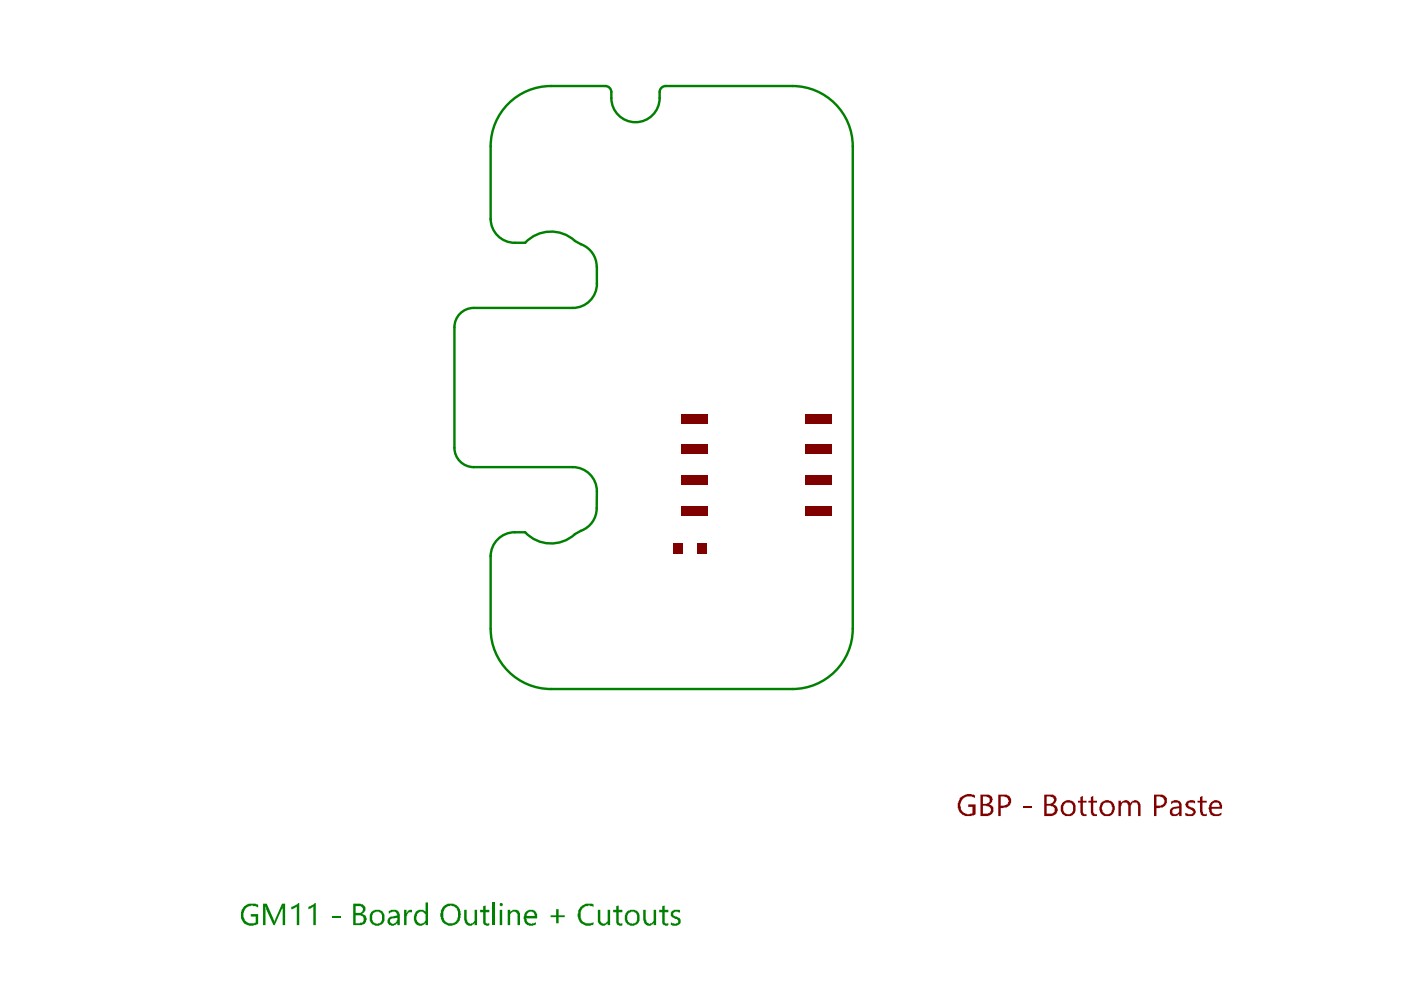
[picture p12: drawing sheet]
<svg xmlns="http://www.w3.org/2000/svg" width="297mm" height="210mm" viewBox="0 0 297 210" stroke-linecap="round" stroke-linejoin="round" font-family="sans-serif">
<g fill="none" stroke="#008000" stroke-width=".51">
<path d="M116.8 18.2h11.5M129.6 19.5v1.3M139.9 19.5v1.3M141.1 18.2h26.9M104 31v15.5M180.8 31v102.3M109.1 51.5h2.2M121.9 51.1l1.3 .7M126.5 56.6v3.6M96.3 69.4v25.5M100.4 65.3h21M100.4 99h21"/>
<path d="M104 117.8v15.5M109.1 112.9h2.2M123.2 112.5l-1.3 .7M126.5 104.2v3.6M168 146.1h-51.2"/>
</g>
<g fill="#008000">
<path d="M51.7 192.1h.2a2.77 2.77 0 0 1 2.8-.2v.5l-.6-.3a1.9 1.9 0 0 0-2.4 1.2 1.6 1.6 0 0 0 .6 2.1 1.95 1.95 0 0 0 1.9 .2v-1.3h-1v-.5h1.5v2.1h-.1a2.13 2.13 0 0 1-2.1 .2 2.22 2.22 0 0 1-1.4-2.7l.1-.5z"/>
<path d="M55.8 191.6h.8l1.5 3.8h.1l1.6-3.8h.7v4.5h-.6v-3.7l.2-.1h-.2v.3h-.1l-1.6 3.5h-.2l-1.7-3.8v3.8h-.5z"/>
<path d="M61.8 192.3l.6-.2v-.1l.7-.3 .1-.2h.2v4.6h-.5v-3.8l-.9 .5h-.2z"/>
<path d="M65.4 192.3l.5-.2v-.1l.7-.3 .1-.2h.3v4.6h-.6v-3.8l-.9 .5h-.1z"/>
<path d="M70.3 194.2h1.9v.4h-1.9z"/>
<path d="M85.7 192.9h.5v.7h.1a.76 .76 0 0 1 1.1-.7v.5a.76 .76 0 0 0-1.1 .8h-.1v1.9h-.5z"/>
<path d="M98.4 192.9h.5v2.1h.2a.89 .89 0 0 0 .6 .9l.5-.1 .4-.6v-2.3h.5v3.2h-.5v-.5a1.08 1.08 0 0 1-1.2 .7 1.08 1.08 0 0 1-.9-1.1l-.1-.1z"/>
<path d="M102.4 192.1l.6-.1v.9h.7v.5h-.7v2.2l.4 .2v.1l.3-.1v.3a.85 .85 0 0 1-.8 .1 .85 .85 0 0 1-.5-.8v-2h-.6v-.5h.6z"/>
<path d="M104.4 191.3h.5v4.8h-.5z"/>
<path d="M107.6 192.9h.6v.5a1.13 1.13 0 0 1 1.3-.5 1.13 1.13 0 0 1 .7 1.3v1.9h-.5v-1.8a.79 .79 0 0 0-.4-1 .79 .79 0 0 0-1 .4l-.1 .1v2.3h-.6z"/>
<path d="M117.9 192.8h.5v1.3h1.3v.4h-1.3v1.3h-.5v-1.3h-1.2v-.4h1.2z"/>
<path d="M123 192.4l.1-.1a2.34 2.34 0 0 1 2.7-.6v.6l-.5-.2a1.77 1.77 0 0 0-1.9 .7l-.2 .4a2.46 2.46 0 0 0 .3 2.2h.1a1.96 1.96 0 0 0 2.2 .1v.5a2.27 2.27 0 0 1-3.3-1.8v-.5h.1a1.32 1.32 0 0 1 .4-1.3z"/>
<path d="M126.8 192.9h.5v2.1a.73 .73 0 0 0 .4 .7 .73 .73 0 0 0 .9-.2l.2-.1v-2.5h.6v3.2h-.6v-.5a1 1 0 0 1-.8 .7 1 1 0 0 1-1-.5l-.2-.3z"/>
<path d="M130.7 192.1l.5-.1v.9h.8v.5h-.8v2.2l.4 .2v.1l.4-.1-.2 .5-.9-.2-.1-.3h-.1v-2.4h-.7v-.5h.7z"/>
<path d="M136.4 192.9h.5v2.1h.1a.89 .89 0 0 0 .7 .9l.5-.1 .4-.6v-2.3h.5v3.2h-.5v-.5a1.08 1.08 0 0 1-1.2 .7 1.08 1.08 0 0 1-.9-1.1l-.1-.1z"/>
<path d="M140.4 192.1l.5-.1v.9h.8v.5h-.8v2.2l.4 .2v.1l.4-.1v.3a.85 .85 0 0 1-.9 .1 .85 .85 0 0 1-.4-.8v-2h-.6v-.5h.6z"/>
<path d="M142.2 193.4h.2a1.32 1.32 0 0 1 1.8-.4v.6l-.4-.2a.6 .6 0 0 0-.9 0 .6 .6 0 0 0 0 .8h.2v.1a1.11 1.11 0 0 1 1.2 1.2v.1a1.42 1.42 0 0 1-2.1 .4v-.5l.3 .3h.5v.1h.3v-.1a.46 .46 0 0 0 .5-.5 .46 .46 0 0 0-.5-.5l-.2-.1a.96 .96 0 0 1-.9-1.3z"/>
<path d="M75.4 192.1v1.5h.7a.77 .77 0 0 0 .7-.5 .77 .77 0 0 0-.1-.8zM75.4 194.1v1.7h.9v-.2a.78 .78 0 0 0 .8-.5 .78 .78 0 0 0-.3-.9zM74.9 191.6h1.5l.3 .1a1.05 1.05 0 0 1 .5 1.7l-.5 .4h.1a1.06 1.06 0 0 1 .8 1.4l-.2 .7-.7 .2h-1.8z"/>
<path d="M79 193.7a1.6 1.6 0 0 0 .6 2.1 1.1 1.1 0 0 0 1.1-.3 1.1 1.1 0 0 0 .3-1.2 1.02 1.02 0 0 0-1.4-.9zM78.7 193.4l.1-.1a1.93 1.93 0 0 1 2.3 0 2.26 2.26 0 0 1-.1 2.7h-.1a1.6 1.6 0 0 1-1.9 0 1.6 1.6 0 0 1-.6-1.7v-.4z"/>
<path d="M82.7 195a.75 .75 0 0 0 .5 .8 .75 .75 0 0 0 .9-.4l.1-.8-1.1 .1zM82.4 193.2a1.77 1.77 0 0 1 2.2 .2l.2 .4v2.3h-.6v-.5a1.06 1.06 0 0 1-1.5 .6 1.06 1.06 0 0 1-.3-1.6l.4-.3 1.4-.2-.1-.3a.69 .69 0 0 0-1.2-.4l-.5 .3z"/>
<path d="M88.1 193.3h.2a1.27 1.27 0 0 1 1.9 .1v-2.1h.5v4.8h-.5v-.5a1.33 1.33 0 0 1-1.4 .7 1.33 1.33 0 0 1-1-1.2v-.9zM88.4 193.8v.3a1.29 1.29 0 0 0 .8 1.8l.8-.3 .1-.4h.1v-1.1a.97 .97 0 0 0-.7-.8 .97 .97 0 0 0-1 .4z"/>
<path d="M94.3 192.6a2.76 2.76 0 0 0 .2 2.9 1.73 1.73 0 0 0 2.4-.4 2.45 2.45 0 0 0-.4-2.8l-.4-.2a1.71 1.71 0 0 0-1.8 .5zM94 192.1a2.16 2.16 0 0 1 3.5 .8l.1 .4a3.2 3.2 0 0 1-.5 2.3 2.24 2.24 0 0 1-3.4-.2v-.2a2.29 2.29 0 0 1-.1-2.3z"/>
<path d="M106 191.6a.38 .38 0 0 1 .5-.1 .38 .38 0 0 1 .1 .5 .38 .38 0 0 1-.5 .1 .38 .38 0 0 1-.1-.5zM106 192.9h.5v3.2h-.5z"/>
<path d="M111.7 193.8v.4h-.2h1.9a.83 .83 0 0 0-.5-.8 .83 .83 0 0 0-1 .2zM111.3 193.6l.2-.3a1.34 1.34 0 0 1 1.5-.4 1.34 1.34 0 0 1 .9 1.2v.6h-2.4l.2 .1a1.02 1.02 0 0 0 1.4 1l.5-.3v.5a1.69 1.69 0 0 1-2.4-.6l-.2-1.1z"/>
<path d="M133.1 193.8v.1a1.29 1.29 0 0 0 .5 1.9h.2a1.12 1.12 0 0 0 1.1-.4 1.12 1.12 0 0 0 .2-1.2 .94 .94 0 0 0-.6-.8 .94 .94 0 0 0-1 .2zM132.9 193.3a1.87 1.87 0 0 1 2.6 .3v.1a1.96 1.96 0 0 1-.6 2.3 1.66 1.66 0 0 1-2-.2 1.66 1.66 0 0 1-.3-2z"/>
</g>
<g fill="none" stroke="#008000" stroke-width=".51">
<path d="M116.8 18.2a12.8 12.8 0 0 0-12.8 12.8M128.3 18.2a1.28 1.28 0 0 1 1.3 1.3M141.1 18.2a1.28 1.28 0 0 0-1.2 1.3M168 18.2a12.8 12.8 0 0 1 12.8 12.8M129.6 20.8a5.1 5.1 0 0 0 5.1 5.1 5.1 5.1 0 0 0 5.2-5.1M104 46.4a5.1 5.1 0 0 0 5.1 5.1M121.9 51.1a7.5 7.5 0 0 0-10.6 .4M123.2 51.8a5.1 5.1 0 0 1 3.3 4.8M100.4 65.3a4.1 4.1 0 0 0-4.1 4.1M126.6 60.2a5.1 5.1 0 0 1-5.2 5.1M96.3 94.9a4.1 4.1 0 0 0 4.1 4.1M121.4 99a5.1 5.1 0 0 1 5.1 5.2"/>
<path d="M109.1 112.8a5.1 5.1 0 0 0-5.1 5.2M111.3 112.9a7.5 7.5 0 0 0 10.6 .4M126.5 107.8a5.1 5.1 0 0 1-3.3 4.7M104 133.3a12.8 12.8 0 0 0 12.8 12.8M180.8 133.3a12.8 12.8 0 0 1-12.8 12.8"/>
</g>
<g fill="#800000">
<path d="M203.5 169.3a3.1 3.1 0 0 1 3.2-.7v.5h-.1a1.89 1.89 0 0 0-2.2 .1 1.89 1.89 0 0 0-.7 2 1.65 1.65 0 0 0 2.2 1.3l.3-.1v-1.3h-.9v-.5h1.5v2a2.73 2.73 0 0 1-3.3-.4 2.58 2.58 0 0 1 0-2.7z"/>
<path d="M216.8 170.9h1.9v.4h-1.9z"/>
<path d="M229.1 169l.5-.3v1.1h.8v.4h-.8v1.8a.52 .52 0 0 0 .6 .6l.2-.1v.5h-.5a.9 .9 0 0 1-.8-.9v-1.9h-.5v-.4h.5z"/>
<path d="M231.3 169l.5-.3v1.1h.8v.4h-.8v1.8a.52 .52 0 0 0 .7 .6l.1-.1v.5h-.5a.9 .9 0 0 1-.8-.9v-1.9h-.5v-.4h.5z"/>
<path d="M237.1 169.8h.6v.5a1.21 1.21 0 0 1 1.6-.4l.4 .4a1.1 1.1 0 0 1 1.3-.6 1.1 1.1 0 0 1 .8 1.2v2.1h-.5v-2.1a.71 .71 0 0 0-.4-.8 .71 .71 0 0 0-.9 .3l-.3 .4v2.2h-.5v-2.1a.76 .76 0 0 0-.5-.7 .76 .76 0 0 0-.9 .4l-.1 .3v2.1h-.6z"/>
<path d="M251.4 170.2l.2-.2a1.66 1.66 0 0 1 1.8-.2v.5l-.7-.1a.52 .52 0 0 0-.7 .4v.2l.5 .4a.92 .92 0 0 1 1 1 1.32 1.32 0 0 1-1.7 .8l-.5-.1v-.5l1 .2a.52 .52 0 0 0 .7-.6l-.3-.3-.5-.1v-.1l-.5-.2-.1-.2a.5 .5 0 0 1-.2-.8z"/>
<path d="M254.4 169l.5-.3v1.1h1v.4h-1v1.9h.2a.38 .38 0 0 0 .1 .5 .38 .38 0 0 0 .5-.1h.2v.5h-.7a.66 .66 0 0 1-.6-.8h-.2v-2h-.5v-.4h.5z"/>
<path d="M208.4 168.9v1.5h.8l.1-.1a.49 .49 0 0 0 .5-.7v-.1a.49 .49 0 0 0-.6-.5v-.1zM208.4 170.8v1.7h.8a.77 .77 0 0 0 .8-.4 .77 .77 0 0 0-.2-.9l-.2-.3zM207.9 168.5h1.4a1.08 1.08 0 0 1 1 .7 1.08 1.08 0 0 1-.3 1.2l-.3 .2a1.22 1.22 0 0 1 .9 1.1 1.22 1.22 0 0 1-.8 1.2h-.2v.1h-1.7z"/>
<path d="M212.2 168.9v1.9l1.1-.1 .4-.4a1.04 1.04 0 0 0-1-1.4zM211.6 168.5h1.2a1.34 1.34 0 0 1 1.6 1.3v.1a1.35 1.35 0 0 1-1.2 1.3l-1 .1v1.7h-.6z"/>
<path d="M221.9 168.9v1.5h.8a.93 .93 0 0 0 .7-1.3l-.7-.2zM221.9 170.8v1.7h1.1a.79 .79 0 0 0 .6-.8 .79 .79 0 0 0-.8-.8l-.1-.1zM221.4 168.5h1.6a1.08 1.08 0 0 1 .9 .6 1.08 1.08 0 0 1-.2 1.2l-.5 .3a1.16 1.16 0 0 1 1.1 1.4l-.2 .1a1.46 1.46 0 0 1-1.4 .9h-1.3z"/>
<path d="M225.6 170.6a1.65 1.65 0 0 0 .4 1.9l.3 .1a.97 .97 0 0 0 1.2-1.1v-.2a1.04 1.04 0 0 0-1.4-1.1zM225.2 170.3l.2-.3a1.6 1.6 0 0 1 2.6 .7 2.16 2.16 0 0 1-.5 2.1l-.2 .1a1.62 1.62 0 0 1-2.4-.9v-1.2z"/>
<path d="M233.9 170.4l-.1 .4a1.29 1.29 0 0 0 .7 1.8h.3a.9 .9 0 0 0 .9-.7l.1-.2v-.6h-.1a.94 .94 0 0 0-.5-.9 .94 .94 0 0 0-1.1 .1zM233.4 170.3l.1-.1a1.64 1.64 0 0 1 2.7 .5 1.62 1.62 0 0 1-1.4 2.3 1.49 1.49 0 0 1-1.6-2.1z"/>
<path d="M245.2 168.9v1.9h.8a.94 .94 0 0 0 .8-.6 .94 .94 0 0 0-.2-.9v-.2l-.6-.2zM244.7 168.5h1.3a1.36 1.36 0 0 1 1.4 1 1.36 1.36 0 0 1-.8 1.6l-.8 .2h-.6v1.7h-.5z"/>
<path d="M248.6 171.7v.2a.6 .6 0 0 0 .1 .6 .6 .6 0 0 0 .7 .1l.3-.1 .2-.4h.1v-.8l-1 .2zM248.3 169.9h.1a1.26 1.26 0 0 1 1.4-.2 1.26 1.26 0 0 1 .7 1.1v2.2h-.5v-.5l-.1 .1a1.09 1.09 0 0 1-1.2 .4 1.09 1.09 0 0 1-.8-.9h.2v-.4l.3-.5 1.6-.3a.77 .77 0 0 0-.4-.7 .77 .77 0 0 0-.9 .1l-.4 .3z"/>
<path d="M257 170.4l-.1 .7h1.7v-.2a.67 .67 0 0 0-.7-.7h-.5zM256.8 170h.1a1.28 1.28 0 0 1 1.9 .2l.3 .5v.8h-2.2a1.11 1.11 0 0 0 .5 1 1.11 1.11 0 0 0 1.2 0l.4-.3v.6l-.4 .1a1.51 1.51 0 0 1-2.2-.8v-.1a2.52 2.52 0 0 1 .4-2z"/>
</g>
<g fill="#800000">
<path d="M170.7 107.2h5.6v2.1h-5.6z" fill-rule="evenodd"/>
<path d="M170.7 100.7h5.6v2.1h-5.6z" fill-rule="evenodd"/>
<path d="M170.7 94.2h5.6v2.1h-5.6z" fill-rule="evenodd"/>
<path d="M170.7 87.8h5.6v2h-5.6z" fill-rule="evenodd"/>
<path d="M144.3 87.8h5.7v2h-5.7z" fill-rule="evenodd"/>
<path d="M144.3 94.2h5.7v2.1h-5.7z" fill-rule="evenodd"/>
<path d="M144.3 100.7h5.7v2.1h-5.7z" fill-rule="evenodd"/>
<path d="M144.3 107.2h5.7v2.1h-5.7z" fill-rule="evenodd"/>
<path d="M147.8 115.1h2v2.3h-2z" fill-rule="evenodd"/>
<path d="M142.7 115.1h2v2.3h-2z" fill-rule="evenodd"/>
</g>
</svg>
